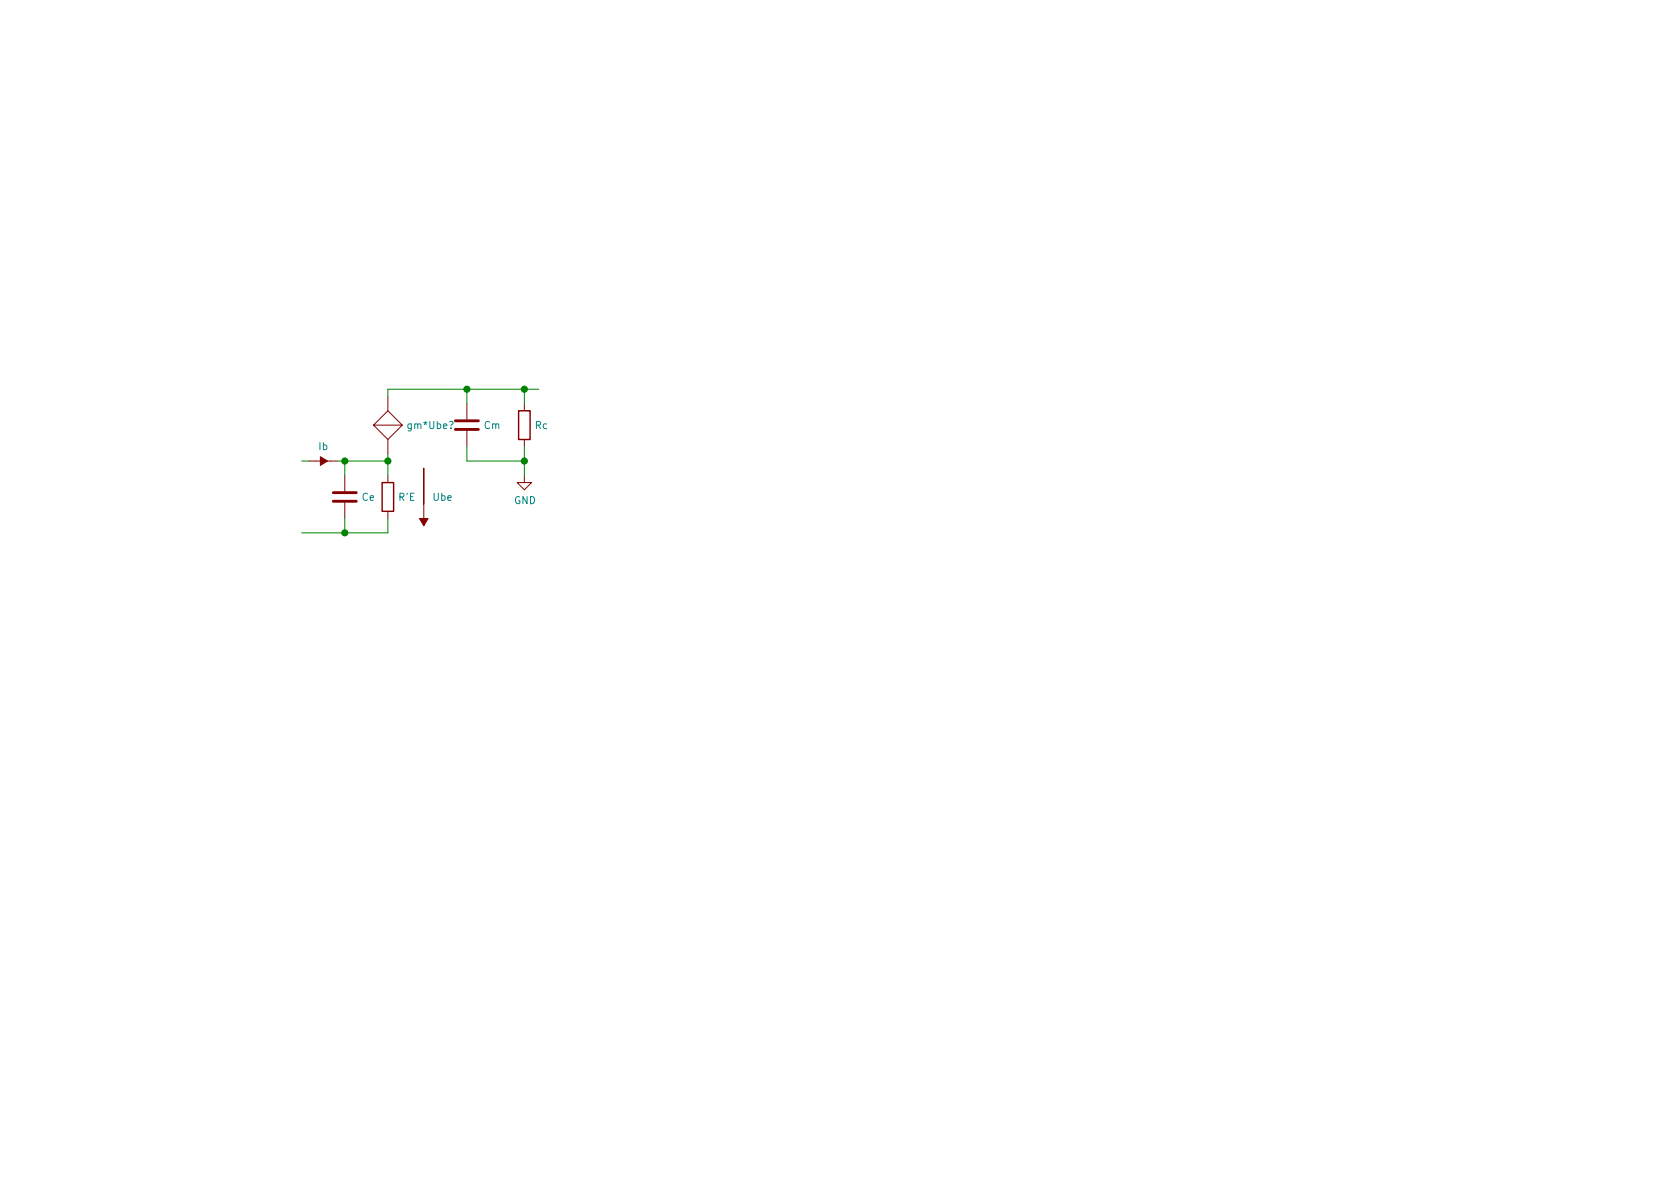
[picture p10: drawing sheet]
<svg xmlns="http://www.w3.org/2000/svg" width="297mm" height="210mm" viewBox="0 0 297 210" stroke-linecap="round" stroke-linejoin="round" font-family="sans-serif">
<defs><g id="words">
<g font-size="1.8" fill="#008484">
<text x="72.2" y="75.9">gm*Ube?</text>
<text x="85.6" y="75.9">Cm</text>
<text x="94.6" y="75.9">Rc</text>
<text x="56.4" y="79.6">Ib</text>
<text x="64" y="88.6">Ce</text>
<text x="70.5" y="88.6">R'E</text>
<text x="76.6" y="88.6">Ube</text>
<text x="90.9" y="89.1">GND</text>
</g>
</g></defs>
<path d="M91.7 72.6h2v5.1h-2zM67.6 85.3h2v5.1h-2z" fill="none" stroke="#840000" stroke-width=".25"/>
<g fill="none" stroke="#840000" stroke-width=".18">
<path d="M66 75.2h5.1l-2.5-2.6-2.6 2.6 2.6 2.5 2.5-2.5M68.6 70.1v2.5M68.6 77.7v2.6M82.5 71.4v2.8M82.5 76.2v2.8M92.7 71.4v1.2M92.7 77.7v1.3M54.6 81.5h2M57.9 81.5h1.8M61 84.1v2.8M61 88.9v2.8M68.6 84.1v1.2"/>
<path d="M68.6 90.4v1.3M74.9 89.1v-6.3v10.2v-1.3M92.7 84.1v1.2h1.3l-1.3 1.3-1.3-1.3h1.3"/>
</g>
<g fill="#840000" stroke="#840000" stroke-width=".18">
<path d="M56.6 80.8l1.3 .7-1.3 .8z"/>
<path d="M74.2 91.7h1.5l-.8 1.3z"/>
</g>
<path d="M80.5 75.9h4.1M80.5 74.4h4.1M58.9 88.6h4.1M58.9 87.1h4.1" fill="none" stroke="#840000" stroke-width=".51"/>
<path d="M82.5 79v2.5h10.2M82.5 68.8v2.6M92.7 68.8v2.6M92.7 79v5.1M95.2 68.8h-26.6v1.3M53.3 81.5h1.3M59.7 81.5h8.9M61 81.5v2.6M61 91.7v2.5M68.6 80.3v3.8M68.6 91.7v2.5h-15.3" fill="none" stroke="#008400" stroke-width=".18"/>
<g fill="#008400" stroke="#008400" stroke-width=".25">
<circle cx="92.7" cy="81.5" r=".51"/>
<circle cx="82.6" cy="68.8" r=".51"/>
<circle cx="61" cy="81.5" r=".51"/>
<circle cx="92.7" cy="68.8" r=".51"/>
<circle cx="68.6" cy="81.5" r=".51"/>
<circle cx="61" cy="94.2" r=".51"/>
</g>
<use href="#words"/>
</svg>
